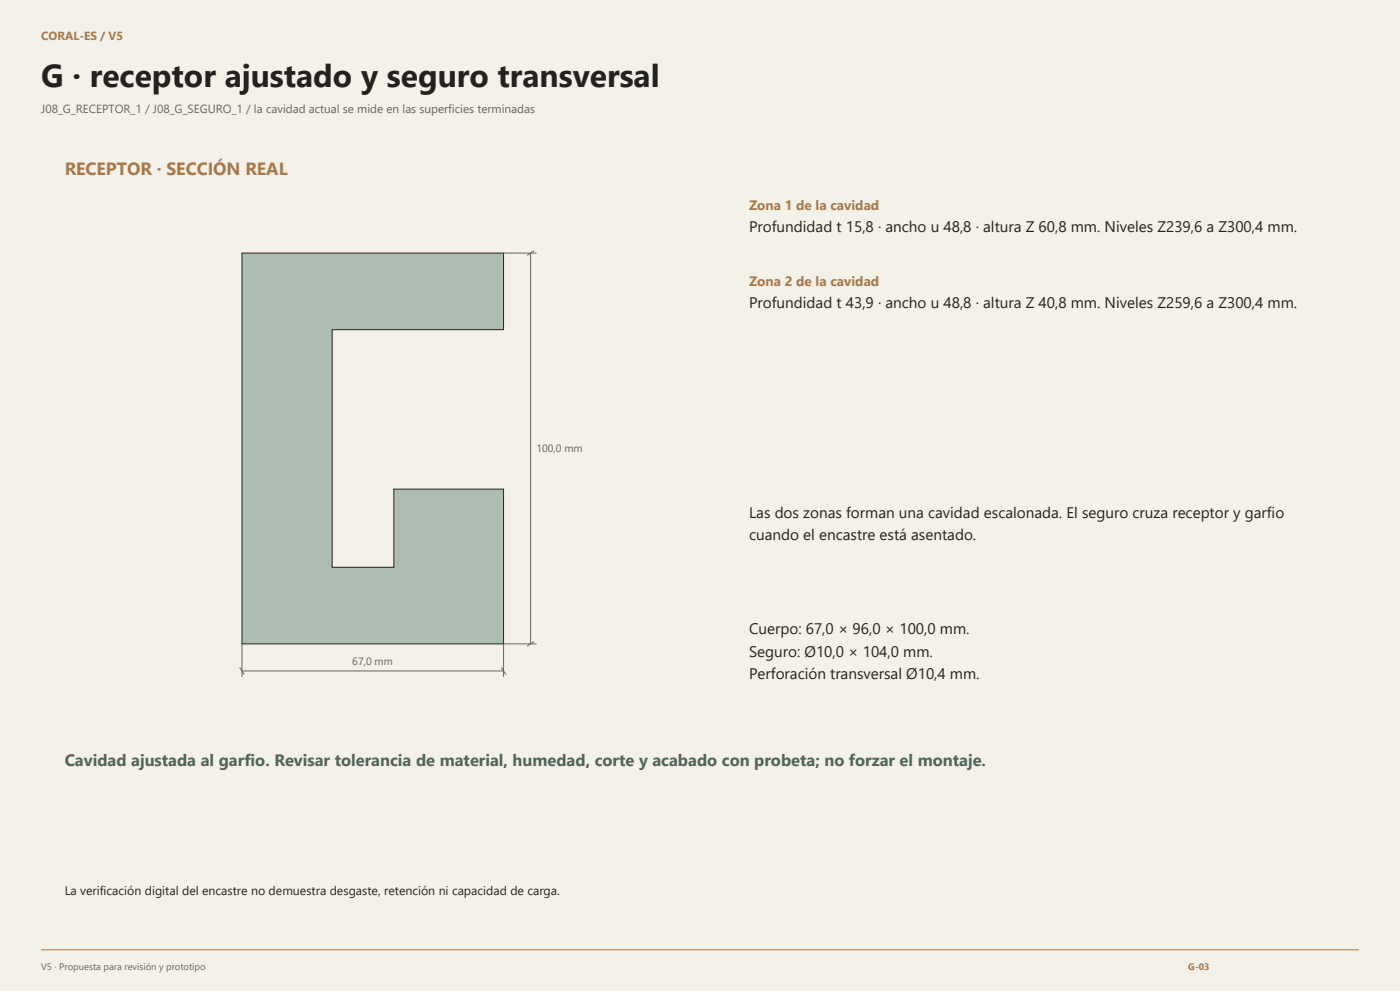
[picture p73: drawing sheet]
<svg xmlns="http://www.w3.org/2000/svg" width="420mm" height="297mm" viewBox="0 0 420 297" stroke-linecap="round" stroke-linejoin="round" font-family="sans-serif">
<defs><g id="words">
<text font-size="9.5" fill="#242220" x="12.3" y="26.1">G · receptor ajustado y seguro transversal</text>
<text font-size="5.3" fill="#a97849" x="19.4" y="52.6">RECEPTOR · SECCIÓN REAL</text>
<text font-size="4.9" fill="#4f665b" x="19.4" y="229.7">Cavidad ajustada al garfio. Revisar tolerancia de material, humedad, corte y acabado con probeta; no forzar el montaje.</text>
<g font-size="4.6" fill="#242220">
<text x="224.7" y="69.5">Profundidad t 15,8 · ancho u 48,8 · altura Z 60,8 mm. Niveles Z239,6 a Z300,4 mm.</text>
<text x="224.7" y="92.4">Profundidad t 43,9 · ancho u 48,8 · altura Z 40,8 mm. Niveles Z259,6 a Z300,4 mm.</text>
<text x="224.7" y="155.2">Las dos zonas forman una cavidad escalonada. El seguro cruza receptor y garfio</text>
<text x="224.7" y="161.9">cuando el encastre está asentado.</text>
<text x="224.7" y="190.1">Cuerpo: 67,0 × 96,0 × 100,0 mm.</text>
<text x="224.7" y="196.8">Seguro: Ø10,0 × 104,0 mm.</text>
<text x="224.7" y="203.4">Perforación transversal Ø10,4 mm.</text>
</g>
<g font-size="4.1" fill="#a97849">
<text x="224.7" y="62.8">Zona 1 de la cavidad</text>
<text x="224.7" y="85.7">Zona 2 de la cavidad</text>
</g>
<text font-size="3.7" fill="#242220" x="19.4" y="268.1">La verificación digital del encastre no demuestra desgaste, retención ni capacidad de carga.</text>
<text font-size="3.5" fill="#a97849" x="12.3" y="12">CORAL‐ES / V5</text>
<text font-size="3.5" fill="#69635b" x="12.3" y="33.9">J08_G_RECEPTOR_1 / J08_G_SEGURO_1 / la cavidad actual se mide en las superficies terminadas</text>
<g font-size="3.2" fill="#69635b">
<text x="160.9" y="135.5">100,0 mm</text>
<text x="105.7" y="199.3">67,0 mm</text>
</g>
<text font-size="2.8" fill="#69635b" x="12.3" y="290.7">V5 · Propuesta para revisión y prototipo</text>
<text font-size="2.8" fill="#a97849" x="356.5" y="290.7">G‐03</text>
</g></defs>
<path d="M0 0h420v297h-420z" fill="#f4f1e9"/>
<path d="M12.3 284.7h395.4" fill="none" stroke="#a97849" stroke-width=".3"/>
<path d="M72.6 75.8h78.5v23h-51.5v71.2h18.6v-23.4h32.9v46.4h-78.5z" fill="#adbdb2" stroke="#242220" stroke-width=".3"/>
<path d="M151.1 75.8h9.8M159.2 75.8v117.2M160.2 75.1l-2.1 1.5M72.6 193v9.8M160.2 192.3l-2.1 1.4M160.9 193h-9.8v9.8M71.9 200l1.4 2.1M72.6 201.1h78.5M150.4 200l1.4 2.1" fill="none" stroke="#69635b" stroke-width=".3"/>
<use href="#words"/>
</svg>
